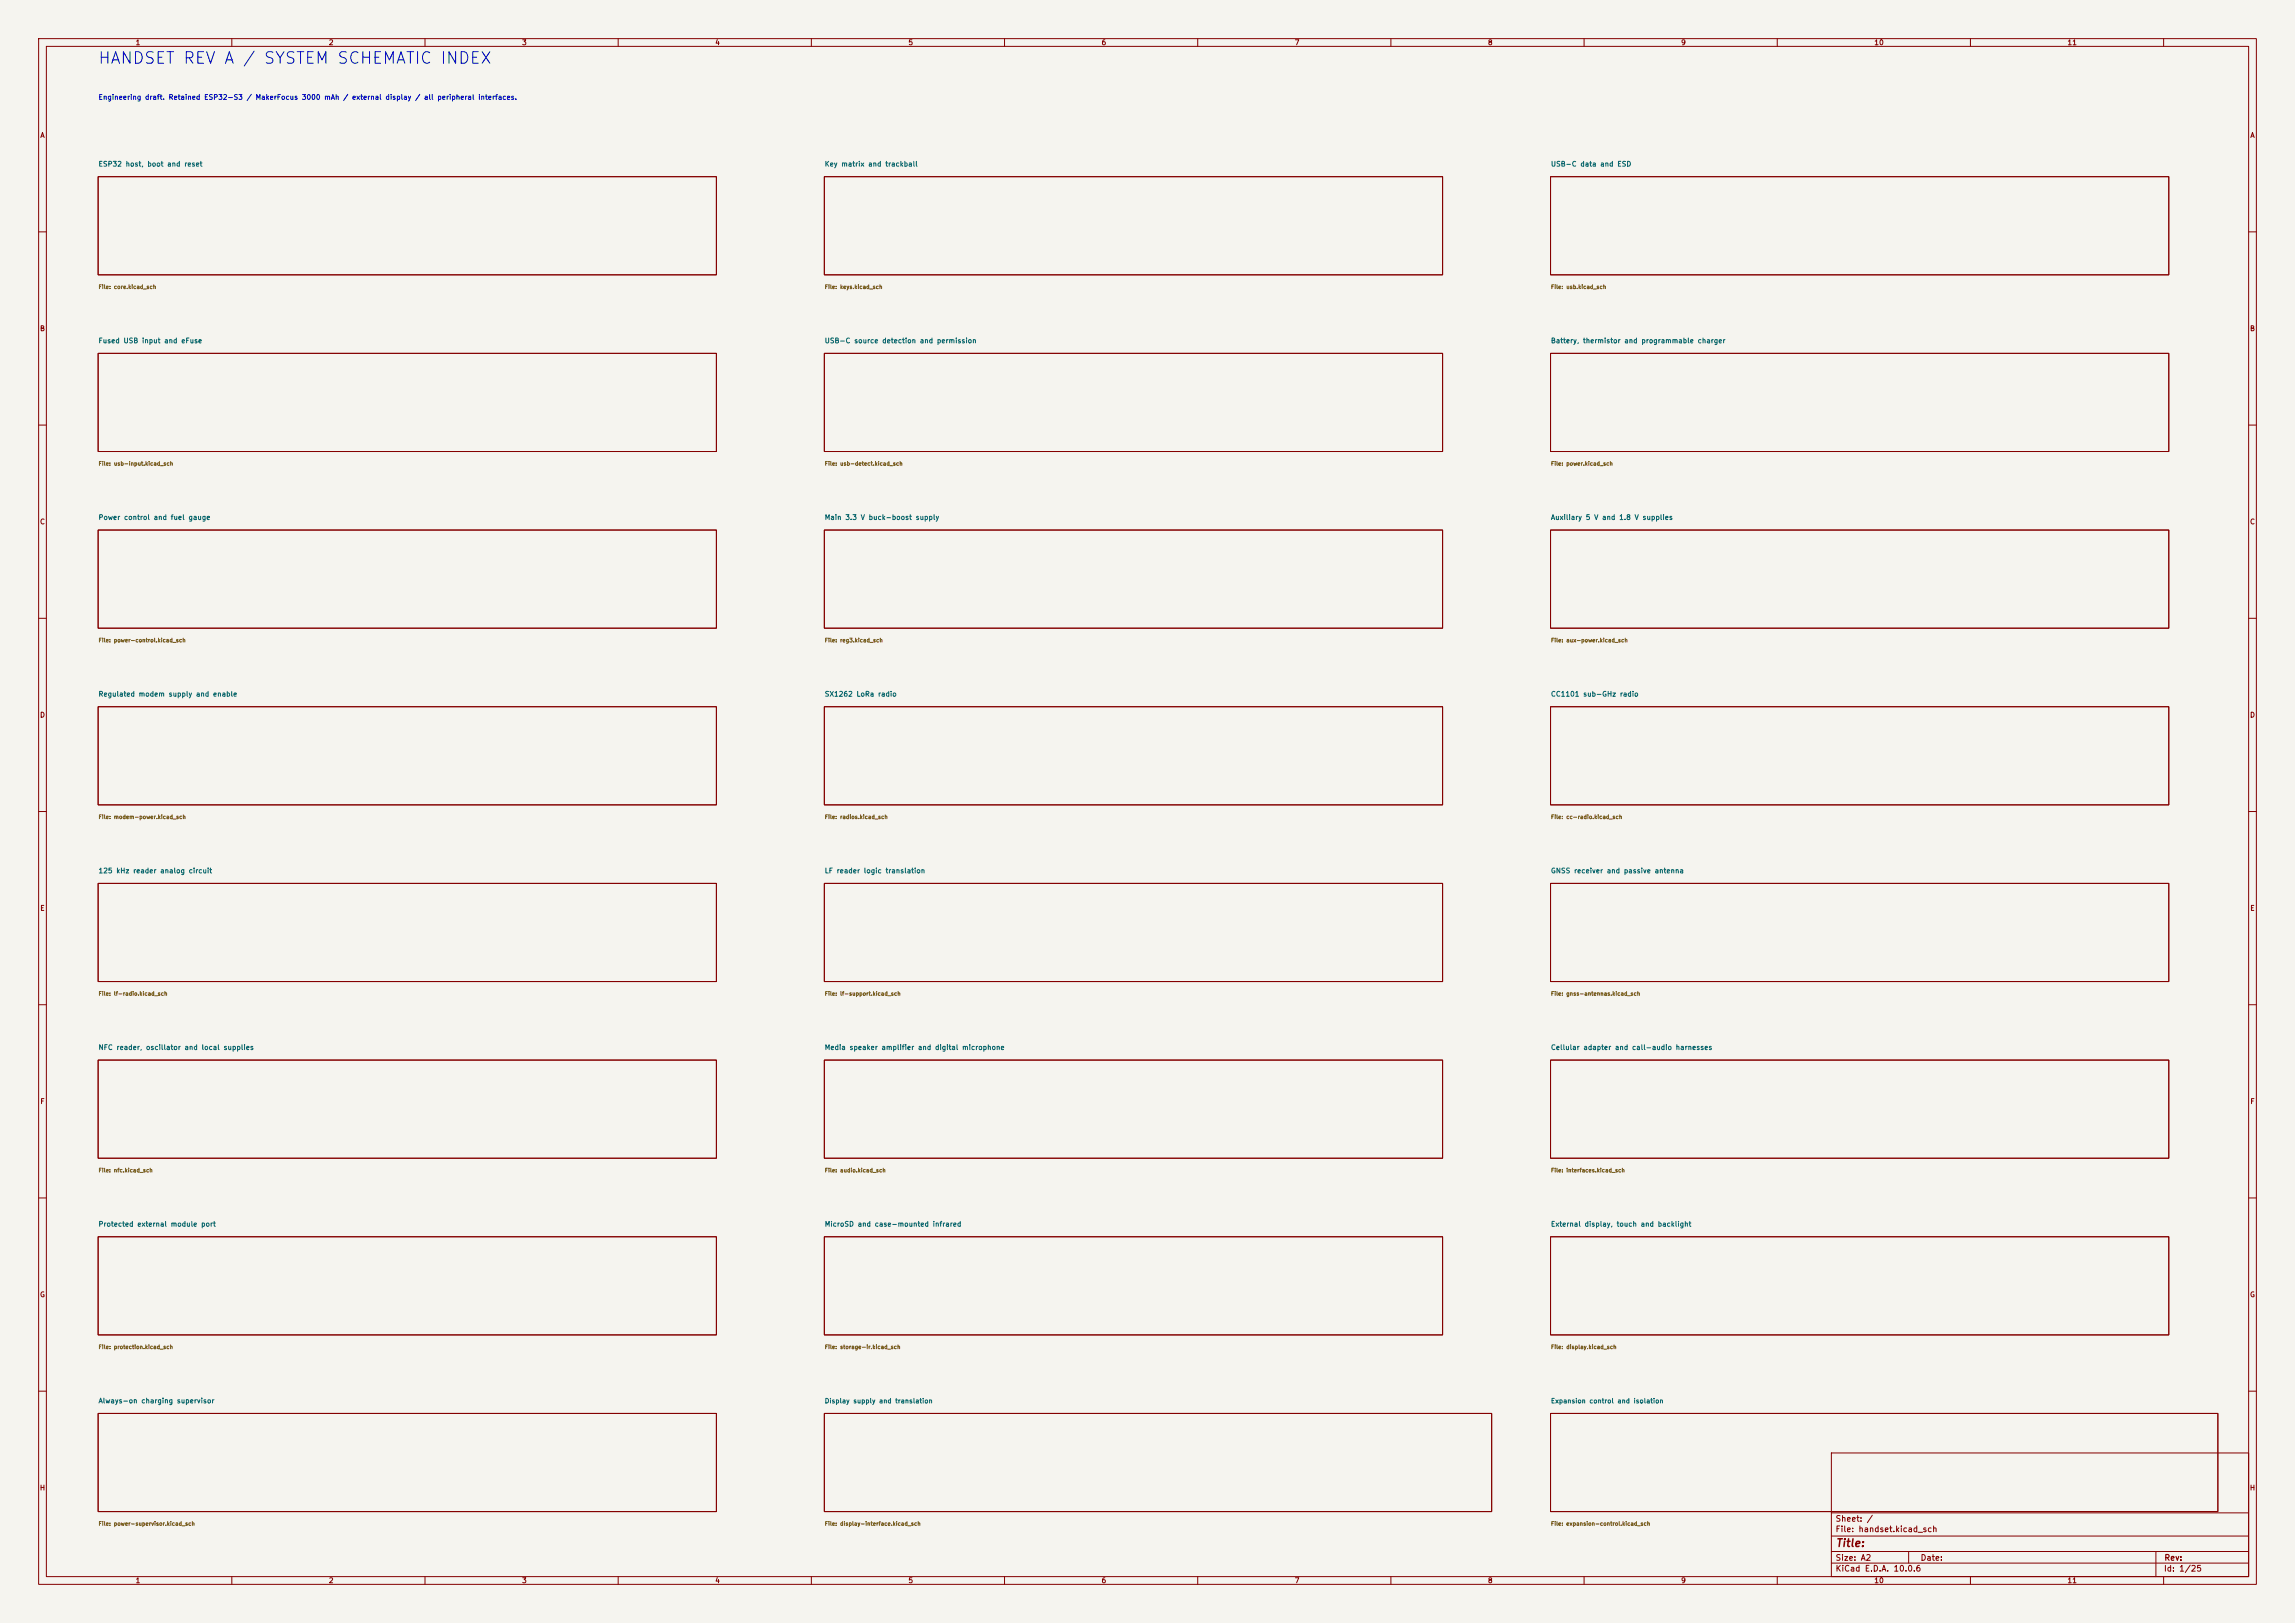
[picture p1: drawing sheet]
<svg xmlns="http://www.w3.org/2000/svg" width="594mm" height="420mm" viewBox="0 0 594 420" stroke-linecap="round" stroke-linejoin="round" font-family="sans-serif">
<defs><g id="words">
<text font-size="3" fill="#0000c2" x="25.2" y="17.3">HANDSET REV A / SYSTEM SCHEMATIC INDEX</text>
<text font-size="2" fill="#840000" x="475" y="400.8">Title:</text>
<g font-size="1.5" fill="#840000">
<text x="475" y="394.1">Sheet: /</text>
<text x="475" y="396.8">File: handset.kicad_sch</text>
<text x="475" y="407">KiCad E.D.A. 10.0.6</text>
<text x="475" y="404.2">Size: A2</text>
<text x="497" y="404.2">Date:</text>
<text x="560" y="407">Id: 1/25</text>
<text x="560.1" y="404.2">Rev:</text>
</g>
<g font-size="1.3" fill="#840000">
<text x="35" y="12">1</text>
<text x="85" y="12">2</text>
<text x="135" y="12">3</text>
<text x="185" y="12">4</text>
<text x="235" y="12">5</text>
<text x="285" y="12">6</text>
<text x="335" y="12">7</text>
<text x="385" y="12">8</text>
<text x="435" y="12">9</text>
<text x="485" y="12">10</text>
<text x="535" y="12">11</text>
<text x="10.3" y="36">A</text>
<text x="582.3" y="36">A</text>
<text x="10.2" y="86">B</text>
<text x="582.2" y="86">B</text>
<text x="10.2" y="136">C</text>
<text x="582.2" y="136">C</text>
<text x="10.2" y="186">D</text>
<text x="582.2" y="186">D</text>
<text x="10.3" y="236">E</text>
<text x="582.3" y="236">E</text>
<text x="10.3" y="286">F</text>
<text x="582.3" y="286">F</text>
<text x="10.2" y="336">G</text>
<text x="582.2" y="336">G</text>
<text x="10.2" y="386">H</text>
<text x="582.2" y="386">H</text>
<text x="35" y="410">1</text>
<text x="85" y="410">2</text>
<text x="135" y="410">3</text>
<text x="185" y="410">4</text>
<text x="235" y="410">5</text>
<text x="285" y="410">6</text>
<text x="335" y="410">7</text>
<text x="385" y="410">8</text>
<text x="435" y="410">9</text>
<text x="485" y="410">10</text>
<text x="535" y="410">11</text>
</g>
<text font-size="1.3" fill="#0000c2" x="25.4" y="26.1">Engineering draft. Retained ESP32-S3 / MakerFocus 3000 mAh / external display / all peripheral interfaces.</text>
<g font-size="1.3" fill="#006464">
<text x="25.4" y="43.4">ESP32 host, boot and reset</text>
<text x="213.3" y="43.4">Key matrix and trackball</text>
<text x="401.3" y="43.4">USB-C data and ESD</text>
<text x="25.4" y="89.1">Fused USB input and eFuse</text>
<text x="213.3" y="89.1">USB-C source detection and permission</text>
<text x="401.3" y="89.1">Battery, thermistor and programmable charger</text>
<text x="25.4" y="134.8">Power control and fuel gauge</text>
<text x="213.3" y="134.8">Main 3.3 V buck-boost supply</text>
<text x="401.3" y="134.8">Auxiliary 5 V and 1.8 V supplies</text>
<text x="25.4" y="180.6">Regulated modem supply and enable</text>
<text x="213.3" y="180.6">SX1262 LoRa radio</text>
<text x="401.3" y="180.6">CC1101 sub-GHz radio</text>
<text x="25.4" y="226.3">125 kHz reader analog circuit</text>
<text x="213.3" y="226.3">LF reader logic translation</text>
<text x="401.3" y="226.3">GNSS receiver and passive antenna</text>
<text x="25.4" y="272">NFC reader, oscillator and local supplies</text>
<text x="213.3" y="272">Media speaker amplifier and digital microphone</text>
<text x="401.3" y="272">Cellular adapter and call-audio harnesses</text>
<text x="25.4" y="317.7">Protected external module port</text>
<text x="213.3" y="317.7">MicroSD and case-mounted infrared</text>
<text x="401.3" y="317.7">External display, touch and backlight</text>
<text x="25.4" y="363.4">Always-on charging supervisor</text>
</g>
<g font-size="1.2" fill="#006464">
<text x="213.3" y="363.4">Display supply and translation</text>
<text x="401.3" y="363.4">Expansion control and isolation</text>
</g>
<g font-size="1" fill="#725600">
<text x="25.4" y="75">File: core.kicad_sch</text>
<text x="213.4" y="75">File: keys.kicad_sch</text>
<text x="401.3" y="75">File: usb.kicad_sch</text>
<text x="25.4" y="120.7">File: usb-input.kicad_sch</text>
<text x="213.4" y="120.7">File: usb-detect.kicad_sch</text>
<text x="401.3" y="120.7">File: power.kicad_sch</text>
<text x="25.4" y="166.4">File: power-control.kicad_sch</text>
<text x="213.4" y="166.4">File: reg3.kicad_sch</text>
<text x="401.3" y="166.4">File: aux-power.kicad_sch</text>
<text x="25.4" y="212.2">File: modem-power.kicad_sch</text>
<text x="213.4" y="212.2">File: radios.kicad_sch</text>
<text x="401.3" y="212.2">File: cc-radio.kicad_sch</text>
<text x="25.4" y="257.9">File: lf-radio.kicad_sch</text>
<text x="213.4" y="257.9">File: lf-support.kicad_sch</text>
<text x="401.3" y="257.9">File: gnss-antennas.kicad_sch</text>
<text x="25.4" y="303.6">File: nfc.kicad_sch</text>
<text x="213.4" y="303.6">File: audio.kicad_sch</text>
<text x="401.3" y="303.6">File: interfaces.kicad_sch</text>
<text x="25.4" y="349.3">File: protection.kicad_sch</text>
<text x="213.4" y="349.3">File: storage-ir.kicad_sch</text>
<text x="401.3" y="349.3">File: display.kicad_sch</text>
<text x="25.4" y="395">File: power-supervisor.kicad_sch</text>
<text x="213.4" y="395">File: display-interface.kicad_sch</text>
<text x="401.3" y="395">File: expansion-control.kicad_sch</text>
</g>
</g></defs>
<path d="M0 0h594v420h-594z" fill="#f5f4ef" stroke="#f5f4ef" stroke-width=".26"/>
<g fill="none" stroke="#840000" stroke-width=".26">
<path d="M10 10h574v400h-574zM12 12h570v396h-570zM60 10v2M110 10v2M160 10v2M210 10v2M260 10v2M310 10v2M360 10v2M410 10v2M460 10v2M510 10v2"/>
<path d="M560 10v2M25.4 45.7h160v25.4h-160zM213.4 45.7h160v25.4h-160zM401.3 45.7h160v25.4h-160zM10 60h2M582 60h2M25.4 91.4h160v25.4h-160zM213.4 91.4h160v25.4h-160zM401.3 91.4h160v25.4h-160zM10 110h2M582 110h2M25.4 137.2h160v25.4h-160z"/>
<path d="M213.4 137.2h160v25.4h-160zM401.3 137.2h160v25.4h-160zM10 160h2M582 160h2M25.4 182.9h160v25.4h-160zM213.4 182.9h160v25.4h-160zM401.3 182.9h160v25.4h-160zM10 210h2M582 210h2M25.4 228.6h160v25.4h-160zM213.4 228.6h160v25.4h-160zM401.3 228.6h160v25.4h-160z"/>
<path d="M10 260h2M25.4 274.3h160v25.4h-160zM213.4 274.3h160v25.4h-160zM401.3 274.3h160v25.4h-160zM582 260h2M10 310h2M582 310h2M25.4 320h160v25.4h-160zM213.4 320h160v25.4h-160zM401.3 320h160v25.4h-160zM10 360h2M25.4 365.8h160v25.4h-160z"/>
<path d="M213.4 365.8h172.7v25.4h-172.7zM401.3 365.8h172.7v25.4h-172.7zM474 376h108v32h-108zM582 360h2M474 397.5h108M474 391.5h108M60 408v2M110 408v2M160 408v2M210 408v2M260 408v2M310 408v2"/>
<path d="M360 408v2M410 408v2M460 408v2M474 404.5h108M474 401.5h108M494 401.5v3M510 408v2M558 401.5v6.5M560 408v2"/>
</g>
<use href="#words"/>
</svg>
